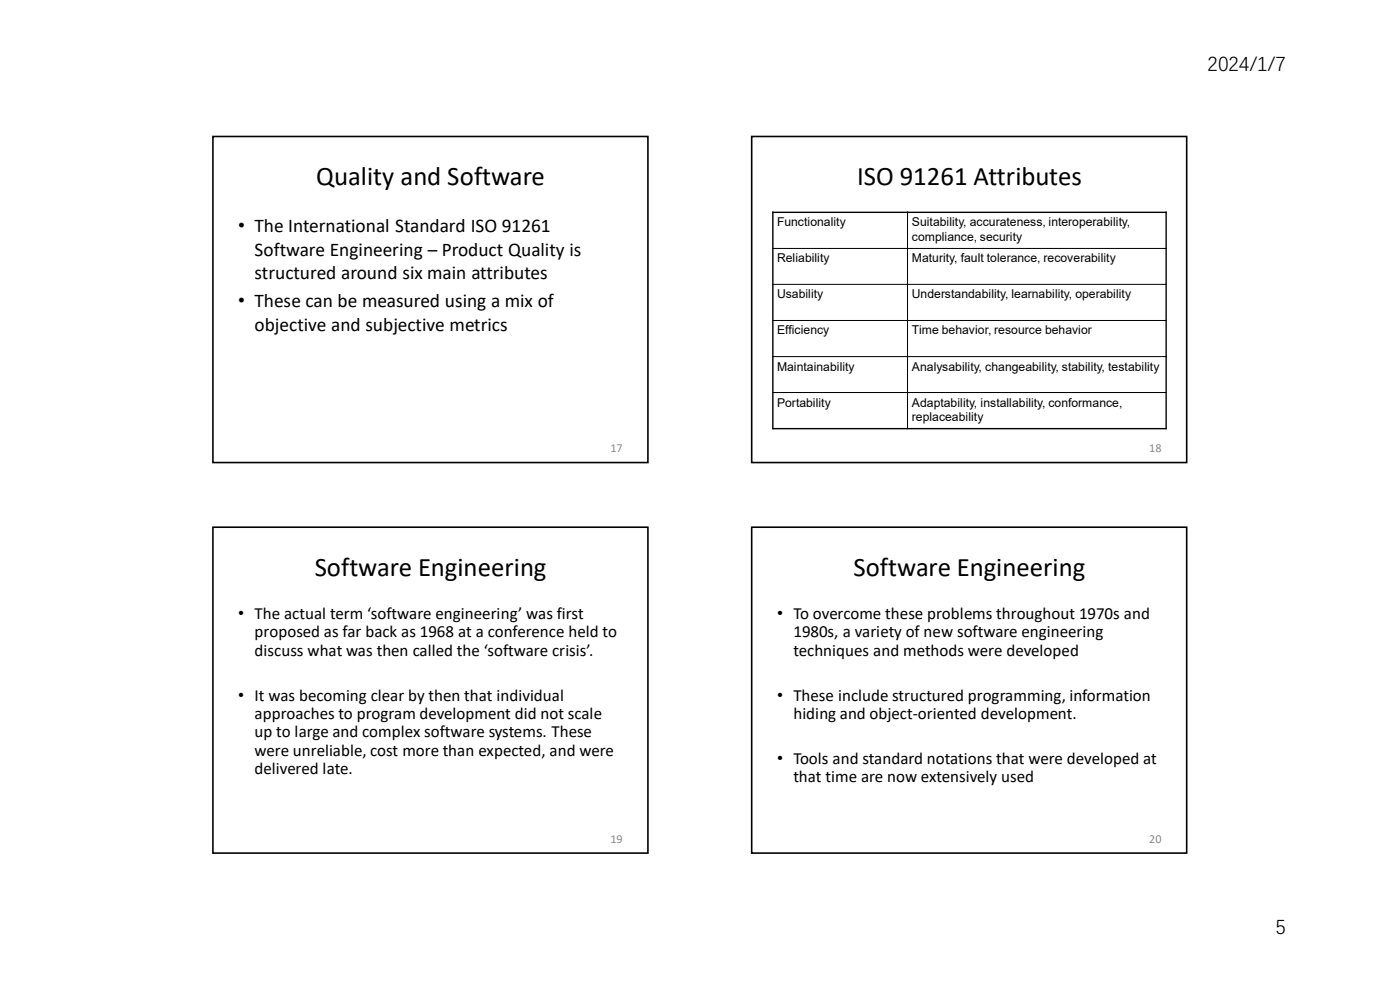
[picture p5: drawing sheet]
<svg xmlns="http://www.w3.org/2000/svg" width="297mm" height="210mm" viewBox="0 0 297 210" stroke-linecap="round" stroke-linejoin="round" font-family="sans-serif">
<defs><g id="words">
<g font-size="5.7">
<text x="67.1" y="39.2">Quality and Software</text>
<text x="181.8" y="39.2">ISO 91261 Attributes</text>
<text x="66.8" y="122.1">Software Engineering</text>
<text x="181.1" y="122.1">Software Engineering</text>
</g>
<g font-size="4.2">
<text x="256.2" y="14.9">2024/1/7</text>
<text x="270.6" y="197.8">5</text>
</g>
<g font-size="4.1">
<text x="50.5" y="49.3">• The International Standard ISO 91261</text>
<text x="54" y="54.3">Software Engineering – Product Quality is</text>
<text x="54" y="59.3">structured around six main attributes</text>
<text x="50.5" y="65.2">• These can be measured using a mix of</text>
<text x="54" y="70.1">objective and subjective metrics</text>
</g>
<g font-size="3.6">
<text x="50.5" y="131.3">• The actual term ‘software engineering’ was first</text>
<text x="164.8" y="131.3">• To overcome these problems throughout 1970s and</text>
<text x="54" y="135.2">proposed as far back as 1968 at a conference held to</text>
<text x="168.3" y="135.2">1980s, a variety of new software engineering</text>
<text x="54" y="139.1">discuss what was then called the ‘software crisis’.</text>
<text x="168.3" y="139.1">techniques and methods were developed</text>
<text x="50.5" y="148.6">• It was becoming clear by then that individual</text>
<text x="164.8" y="148.6">• These include structured programming, information</text>
<text x="54" y="152.5">approaches to program development did not scale</text>
<text x="168.3" y="152.5">hiding and object-oriented development.</text>
<text x="54" y="156.4">up to large and complex software systems. These</text>
<text x="54" y="160.3">were unreliable, cost more than expected, and were</text>
<text x="54" y="164.2">delivered late.</text>
<text x="164.8" y="162.1">• Tools and standard notations that were developed at</text>
<text x="168.3" y="165.9">that time are now extensively used</text>
</g>
<g font-size="2.6">
<text x="164.8" y="48">Functionality</text>
<text x="193.5" y="48">Suitability, accurateness, interoperability,</text>
<text x="193.5" y="51.1">compliance, security</text>
<text x="164.8" y="55.6">Reliability</text>
<text x="193.5" y="55.6">Maturity, fault tolerance, recoverability</text>
<text x="164.8" y="63.3">Usability</text>
<text x="193.5" y="63.3">Understandability, learnability, operability</text>
<text x="164.8" y="71">Efficiency</text>
<text x="193.5" y="71">Time behavior, resource behavior</text>
<text x="164.8" y="78.6">Maintainability</text>
<text x="193.5" y="78.6">Analysability, changeability, stability, testability</text>
<text x="164.8" y="86.2">Portability</text>
<text x="193.5" y="86.2">Adaptability, installability, conformance,</text>
<text x="193.5" y="89.3">replaceability</text>
</g>
<g font-size="2.6" fill="#898989">
<text x="129.5" y="96">17</text>
<text x="243.8" y="96">18</text>
<text x="129.5" y="178.9">19</text>
<text x="243.8" y="178.9">20</text>
</g>
</g></defs>
<path d="M45.2 29h92.3v69.1h-92.3z" fill="none" stroke="#000" stroke-width=".34"/>
<path d="M159.3 28.8h92.7v69.5h-92.7z" fill="#fff"/>
<path d="M163.8 52.7h83.7M192.5 44.9v46.2M163.8 60.3h83.7M163.8 68h83.7M163.8 75.6h83.7M163.8 83.3h83.7" fill="none" stroke="#000" stroke-width=".21"/>
<path d="M163.8 45h83.7M164 44.9v46.2M247.4 44.9v46.2M163.8 90.9h83.7" fill="none" stroke="#000" stroke-width=".3"/>
<path d="M159.5 29h92.3v69.1h-92.3z" fill="none" stroke="#000" stroke-width=".34"/>
<path d="M45 111.7h92.7v69.5h-92.7z" fill="#fff"/>
<path d="M45.2 111.8h92.3v69.2h-92.3z" fill="none" stroke="#000" stroke-width=".34"/>
<path d="M159.3 111.7h92.7v69.5h-92.7z" fill="#fff"/>
<path d="M159.5 111.8h92.3v69.2h-92.3z" fill="none" stroke="#000" stroke-width=".34"/>
<use href="#words"/>
</svg>
